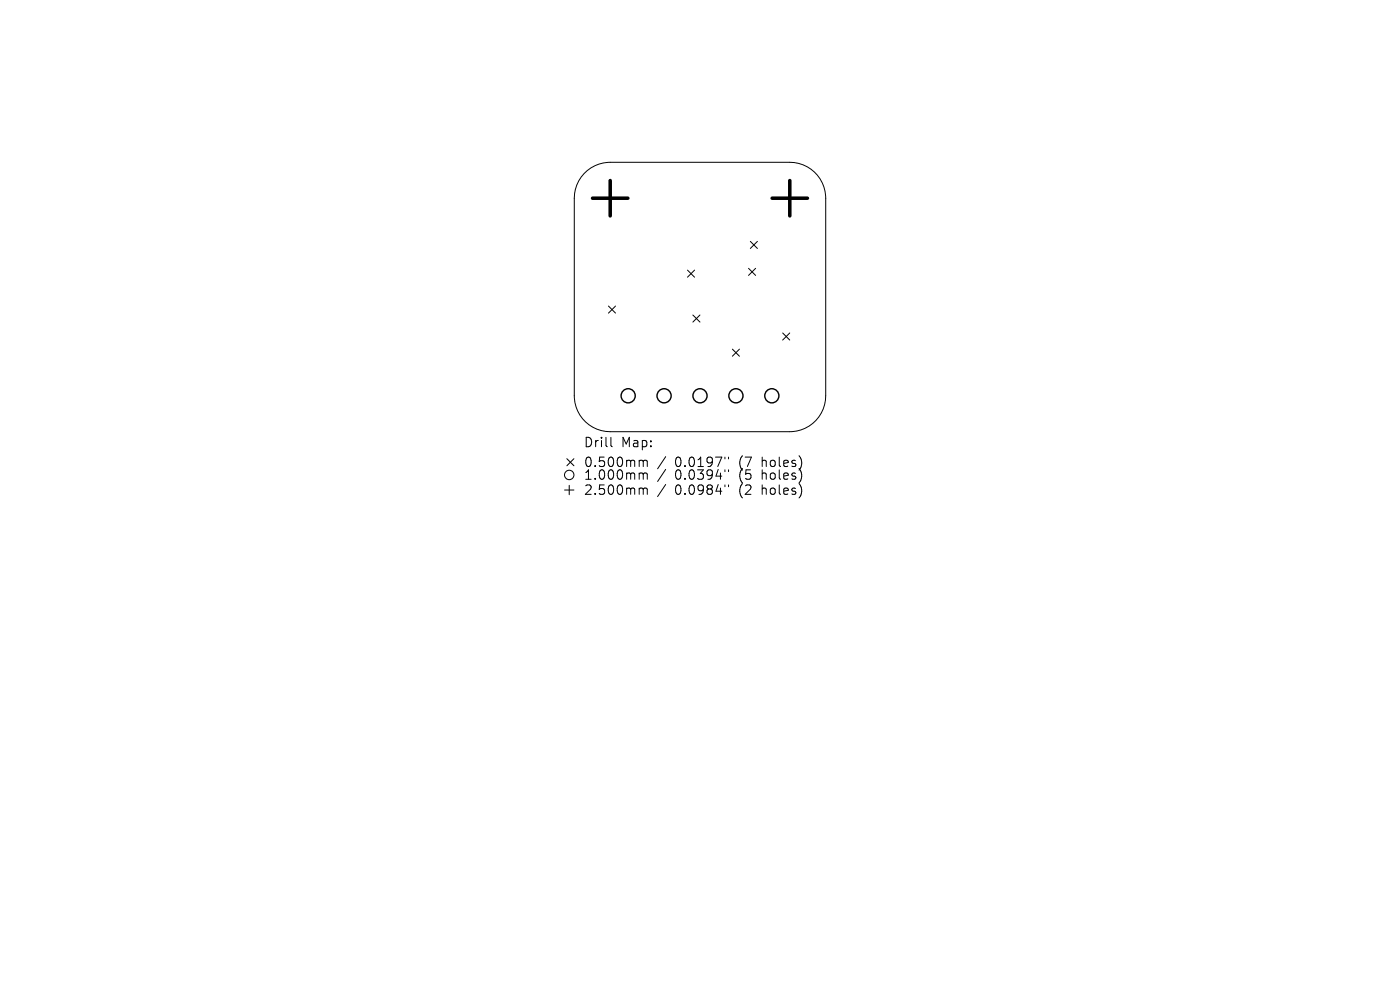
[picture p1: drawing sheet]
<svg xmlns="http://www.w3.org/2000/svg" width="297mm" height="210mm" viewBox="0 0 297 210" stroke-linecap="round" stroke-linejoin="round" font-family="sans-serif">
<defs><g id="words">
<g font-size="2.8">
<text x="123.8" y="95.2">Drill</text>
<text x="131.8" y="95.2">Map:</text>
<text x="123.8" y="99.4">0.500mm</text>
<text x="143.2" y="99.4">0.0197&quot;</text>
<text x="156.9" y="99.4">(7</text>
<text x="161.9" y="99.4">holes)</text>
<text x="123.8" y="102.1">1.000mm</text>
<text x="123.8" y="105.3">2.500mm</text>
<text x="143.2" y="102.1">0.0394&quot;</text>
<text x="143.2" y="105.3">0.0984&quot;</text>
<text x="156.9" y="102.1">(5</text>
<text x="156.9" y="105.3">(2</text>
<text x="161.9" y="102.1">holes)</text>
<text x="161.9" y="105.3">holes)</text>
</g>
</g></defs>
<g fill="none" stroke="#000" stroke-width=".21">
<path d="M123.9 36.8a7.6 7.6 0 0 1 5.6-2.4h38.1a7.6 7.6 0 0 1 7.6 7.6v42a7.6 7.6 0 0 1-7.6 7.6h-38.1a7.6 7.6 0 0 1-7.7-7.6v-42a7.6 7.6 0 0 1 2.1-5.2zM145.8 57.3l1.5 1.5M147.3 57.3l-1.5 1.5M158.8 56.9l1.5 1.5M159.2 51.2l1.5 1.5M160.3 56.9l-1.5 1.5M160.7 51.2l-1.5 1.5M129.1 64.9l1.5 1.5M130.6 64.9l-1.5 1.5M147 66.8l1.5 1.5M148.5 66.8l-1.5 1.5M155.4 74.1l1.5 1.5"/>
<path d="M156.9 74.1l-1.5 1.5M166 70.6l1.5 1.5M167.5 70.6l-1.5 1.5M120.3 97.3l1.5 1.5M121.8 97.3l-1.5 1.5M129.6 92.8v1.7l.3 .3M135.9 97.6l.5 .1 .1 .2M136.5 97.9l.2-.3 .5 .1 .1 1.3M136.5 97.9v1.1M141.2 96.9l-1.7 2.5M141.2 99.6l-1.7 2.5M153.8 97v.3"/>
<path d="M153.8 99.7v.3M154.6 97v.3M154.6 99.7v.3M119.8 104h2M120.8 103v2M135.9 100.3h.3l.3 .3M135.9 103.5h.3l.3 .3M136.5 100.6v1.1M136.5 103.8v1.1M136.5 100.6l.2-.3 .5 .1 .1 1.3M136.5 103.8l.2-.3 .5 .1 .1 1.3M141.2 102.8l-1.7 2.5"/>
<path d="M153.8 102.9v.3M154.6 102.9v.3"/>
<circle cx="120.8" cy="100.8" r="1"/>
</g>
<g fill="none" stroke="#000" stroke-width=".3">
<circle cx="133.3" cy="84" r="1.5"/>
<circle cx="140.9" cy="84" r="1.5"/>
<circle cx="148.5" cy="84" r="1.5"/>
<circle cx="156.1" cy="84" r="1.5"/>
<circle cx="163.7" cy="84" r="1.5"/>
</g>
<path d="M129.5 38.3v7.5M167.6 38.3v7.5M125.7 42h7.5M163.8 42h7.5" fill="none" stroke="#000" stroke-width=".75"/>
<use href="#words"/>
</svg>
